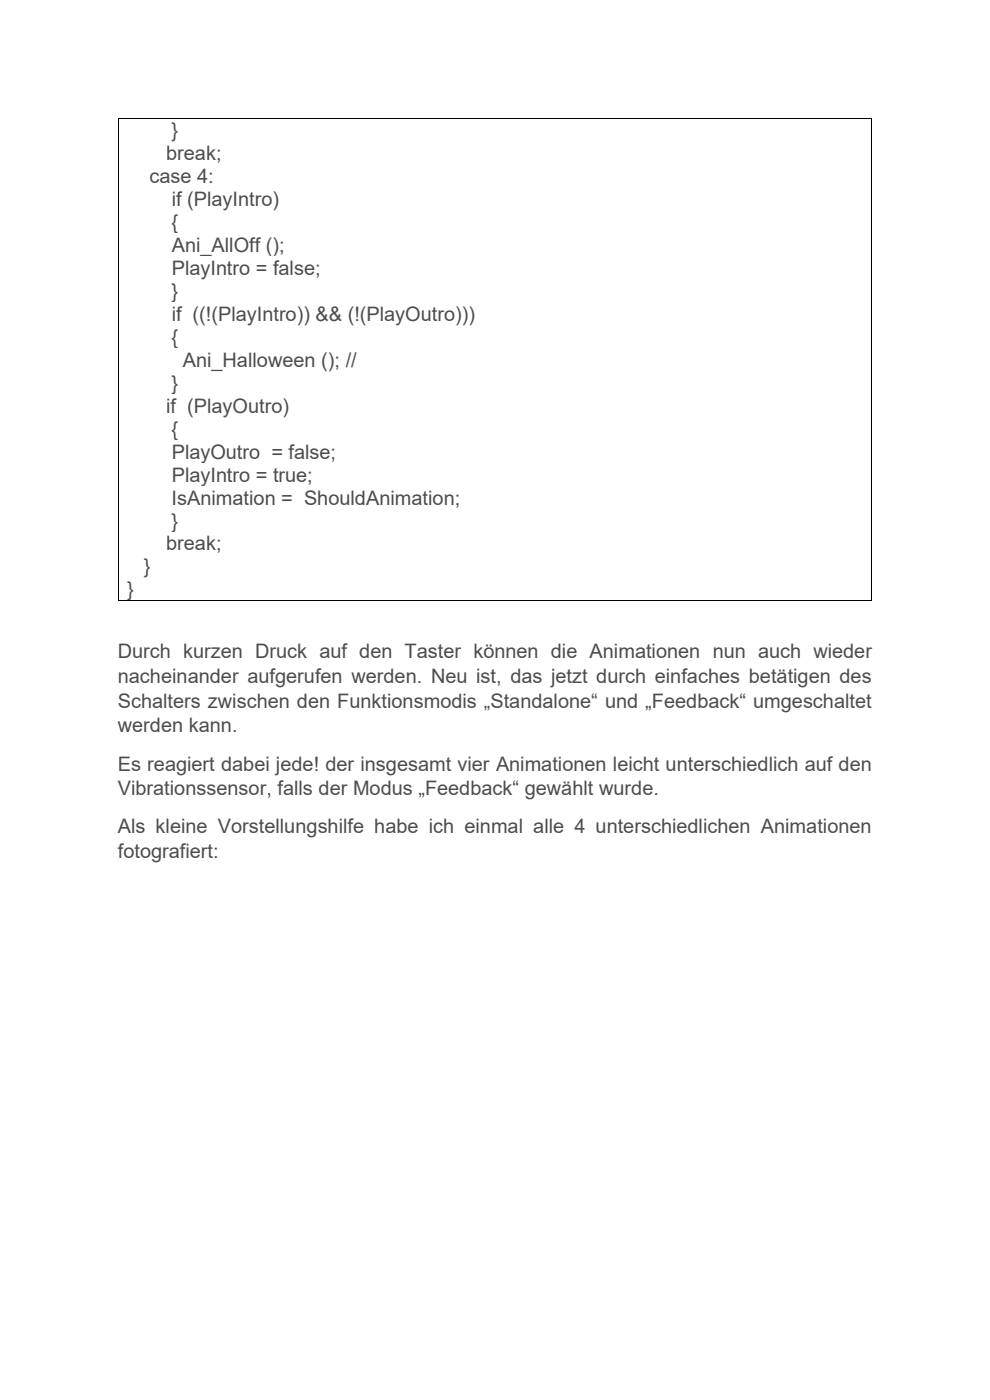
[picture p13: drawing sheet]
<svg xmlns="http://www.w3.org/2000/svg" width="210mm" height="297mm" viewBox="0 0 210 297" stroke-linecap="round" stroke-linejoin="round" font-family="sans-serif">
<defs><g id="words">
<g font-size="4.2" fill="#4d4d4d">
<text x="36.4" y="29.1">}</text>
<text x="35.2" y="34">break;</text>
<text x="31.7" y="38.9">case 4:</text>
<text x="36.4" y="43.8">if (PlayIntro)</text>
<text x="36.4" y="48.6">{</text>
<text x="36.4" y="53.5">Ani_AllOff ();</text>
<text x="36.4" y="58.4">PlayIntro = false;</text>
<text x="36.4" y="63.2">}</text>
<text x="36.4" y="68.1">if ((!(PlayIntro)) &amp;&amp; (!(PlayOutro)))</text>
<text x="36.4" y="73">{</text>
<text x="38.8" y="77.8">Ani_Halloween (); //</text>
<text x="36.4" y="82.7">}</text>
<text x="35.2" y="87.6">if (PlayOutro)</text>
<text x="36.4" y="92.4">{</text>
<text x="36.4" y="97.3">PlayOutro = false;</text>
<text x="36.4" y="107">IsAnimation = ShouldAnimation;</text>
<text x="36.4" y="102.2">PlayIntro = true;</text>
<text x="36.4" y="111.9">}</text>
<text x="35.2" y="116.8">break;</text>
<text x="30.5" y="121.6">}</text>
<text x="27" y="126.5">}</text>
<text x="25" y="139.6">Durch kurzen Druck auf den Taster können die Animationen nun auch wieder</text>
<text x="25" y="144.9">nacheinander aufgerufen werden. Neu ist, das jetzt durch einfaches betätigen des</text>
<text x="25" y="150.1">Schalters zwischen den Funktionsmodis „Standalone“ und „Feedback“ umgeschaltet</text>
<text x="25" y="155.4">werden kann.</text>
<text x="25" y="163.5">Es reagiert dabei jede! der insgesamt vier Animationen leicht unterschiedlich auf den</text>
<text x="25" y="168.7">Vibrationssensor, falls der Modus „Feedback“ gewählt wurde.</text>
<text x="25" y="176.8">Als kleine Vorstellungshilfe habe ich einmal alle 4 unterschiedlichen Animationen</text>
<text x="25" y="182.1">fotografiert:</text>
</g>
</g></defs>
<g fill="#000">
<path d="M25 25h.2v.2h-.2z" fill-rule="evenodd"/>
<path d="M25 25h.2v.2h-.2z" fill-rule="evenodd"/>
<path d="M184.8 25h.2v.2h-.2z" fill-rule="evenodd"/>
<path d="M184.8 25h.2v.2h-.2z" fill-rule="evenodd"/>
<path d="M25 127.4h.2v.2h-.2z" fill-rule="evenodd"/>
<path d="M25 127.4h.2v.2h-.2z" fill-rule="evenodd"/>
<path d="M184.8 127.4h.2v.2h-.2z" fill-rule="evenodd"/>
<path d="M184.8 127.4h.2v.2h-.2z" fill-rule="evenodd"/>
</g>
<path d="M25.1 25.2v102.2M25.2 25.1h159.6M184.9 25.2v102.2M25.2 127.5h159.6" fill="none" stroke="#000" stroke-width=".21"/>
<g fill="#fff">
<path d="M25 135.7h160v4.8h-160z" fill-rule="evenodd"/>
<path d="M25 140.9h160v4.9h-160z" fill-rule="evenodd"/>
<path d="M25 146.2h160v4.8h-160z" fill-rule="evenodd"/>
<path d="M25 151.4h25.4v4.9h-25.4z" fill-rule="evenodd"/>
<path d="M25 159.5h160v4.9h-160z" fill-rule="evenodd"/>
<path d="M25 164.7h114.8v4.9h-114.8z" fill-rule="evenodd"/>
<path d="M25 172.8h160v4.9h-160z" fill-rule="evenodd"/>
<path d="M25 178.1h21.4v4.8h-21.4z" fill-rule="evenodd"/>
</g>
<use href="#words"/>
</svg>
